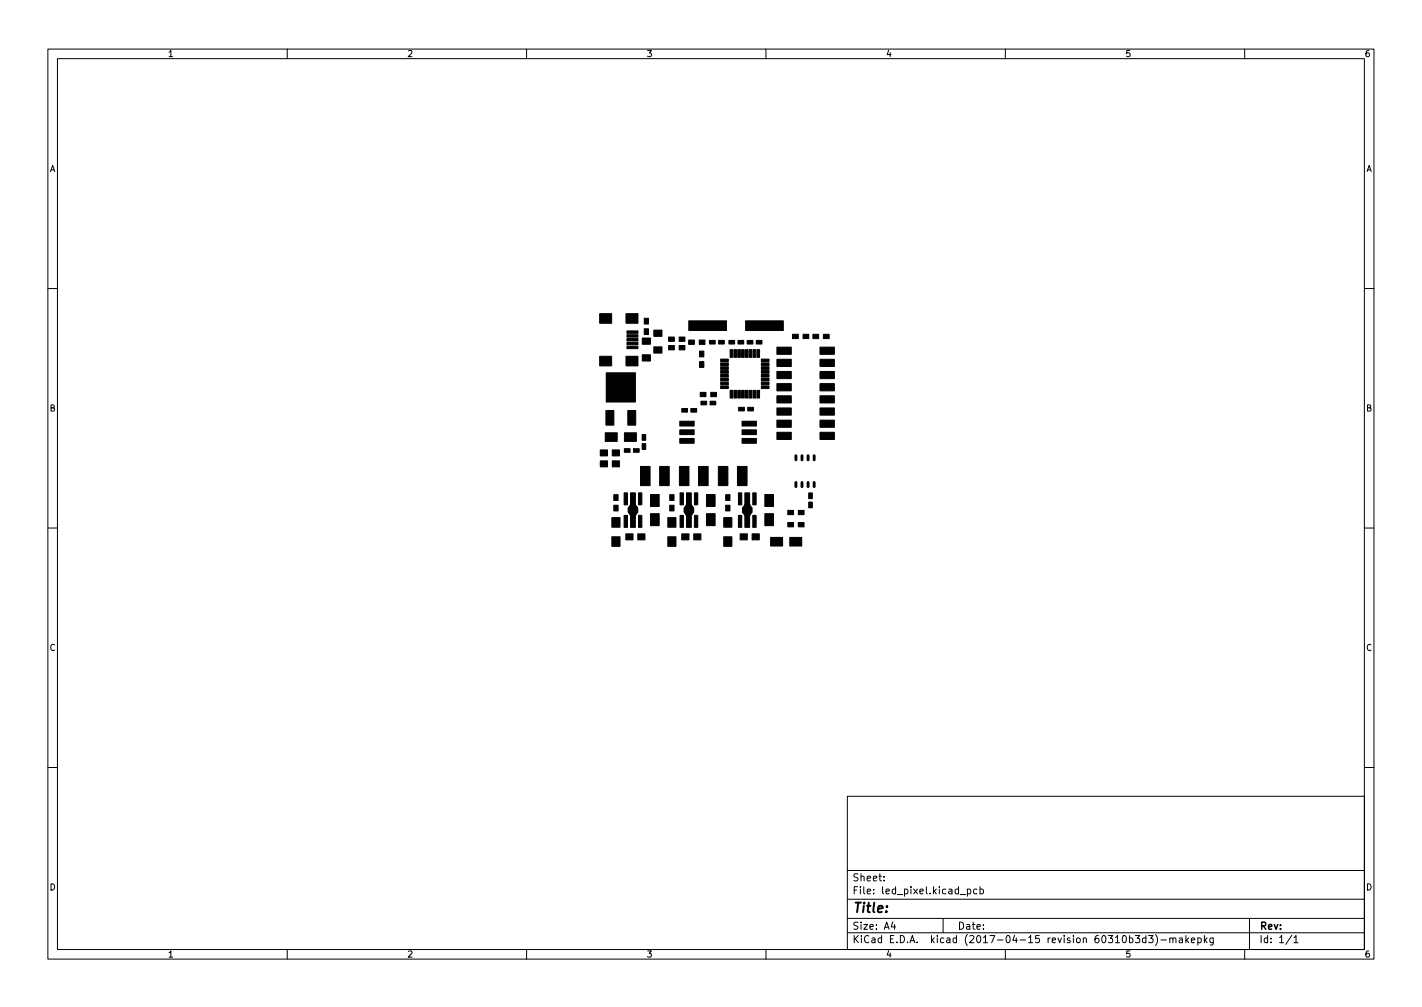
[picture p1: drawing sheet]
<svg xmlns="http://www.w3.org/2000/svg" width="297mm" height="210mm" viewBox="0 0 297 210" stroke-linecap="round" stroke-linejoin="round" font-family="sans-serif">
<defs><g id="words">
<text font-size="2.8" x="178" y="190.6">Title:</text>
<g font-size="2.1">
<text x="178" y="184">Sheet:</text>
<text x="178" y="186.7">File: led_pixel.kicad_pcb</text>
<text x="178" y="196.9">KiCad E.D.A. kicad (2017-04-15 revision 60310b3d3)-makepkg</text>
<text x="178" y="194.1">Size: A4</text>
<text x="200" y="194.1">Date:</text>
<text x="263" y="194.1">Rev:</text>
<text x="263" y="196.9">Id: 1/1</text>
</g>
<g font-size="1.8">
<text x="35" y="11.9">1</text>
<text x="85" y="11.9">2</text>
<text x="135" y="11.9">3</text>
<text x="185" y="11.9">4</text>
<text x="235" y="11.9">5</text>
<text x="285" y="11.9">6</text>
<text x="10.3" y="35.9">A</text>
<text x="285.3" y="35.9">A</text>
<text x="10.3" y="85.9">B</text>
<text x="285.3" y="85.9">B</text>
<text x="10.3" y="135.9">C</text>
<text x="285.3" y="135.9">C</text>
<text x="10.3" y="185.9">D</text>
<text x="285.3" y="185.9">D</text>
<text x="35" y="199.9">1</text>
<text x="85" y="199.9">2</text>
<text x="135" y="199.9">3</text>
<text x="185" y="199.9">4</text>
<text x="235" y="199.9">5</text>
<text x="285" y="199.9">6</text>
</g>
</g></defs>
<g fill="none" stroke="#000" stroke-width=".21">
<path d="M10 10.2h277v190.1h-277zM12 12.2h273v186.1h-273zM60 10.2v2M110 10.2v2M160 10.2v2M210 10.2v2M260 10.2v2M10 60.2h2M285 60.2h2M10 110.2h2M285 110.2h2M10 160.2h2"/>
<path d="M177 166.3h108v32h-108zM285 160.2h2M60 198.3v2M110 198.3v2M160 198.3v2M177 194.8h108M177 191.8h108M177 187.8h108M177 181.8h108M184.6 183.8v.1M184.6 183v.1M186.5 192.5l-.4 1h1"/>
<path d="M186.9 193v1M197 191.8v3M200.6 186.8h1.1M202.1 185.7l.4-.1 .3 .3-.2 .7h-.5M202.1 185.6v1.5M204.1 185.7l-.5-.1-.2 .3 .1 .7h.6M204.7 185.7l.4-.1 .3 .3-.1 .7h-.6M204.7 185.1v1.5M210 198.3v2M237.1 195.3h1l-.5 .6 .4 .1v.7l-.2 .1-.7-.1M239.4 195.9l-.5-.1-.3 .3 .2 .7h.6M239.4 195.3v1.5"/>
<path d="M239.9 195.3h1l-.5 .6 .4 .1v.7l-.2 .1-.7-.1M241.4 195.1a1.72 1.72 0 0 1 0 2.3M242.5 196.3h1.1M244.4 196l.2-.2 .3 .1 .1 .9M244.4 195.8v1M245 196l.2-.2 .4 .1v.9M246.4 195.9h.5l.1 .9M247 196.2l-.5 .1-.2 .2 .2 .3h.5M247.7 195.3v1.5M247.9 196.3l.4 .5M248.3 195.8l-.6 .6M248.9 196.3l.7-.1-.1-.3-.4-.1-.2 .2v.8h.6"/>
<path d="M250.2 195.9l.4-.1 .3 .3-.1 .7h-.6M250.2 195.8v1.5M251.6 195.3v1.5M251.7 196.3l.4 .5M252.1 195.8l-.5 .6M253.4 195.8v1.2l-.3 .3h-.3M253.4 195.9l-.4-.1-.3 .3 .2 .7h.5M260 198.3v2M261 191.8v6.5M269.9 195.3l-1.3 1.9M270.3 195.8l.4-.5v1.5M270.3 196.8h.8"/>
</g>
<g fill="#000" stroke="#000" stroke-width=".21">
<path d="M125.3 74.4h2.5v2h-2.5zM125.3 65.5h2.5v2h-2.5zM130.8 74.4h2.5v2h-2.5zM130.8 65.5h2.5v2h-2.5zM131 72.3h2.3v.5h-2.3zM131 71.5h2.3v.5h-2.3zM131 70.7h2.3v.5h-2.3zM131 69.9h2.3v.5h-2.3zM131 69.1h2.3v.5h-2.3zM134.2 70.6h1.7v1.3h-1.7zM134.2 74.1h1.7v1.3h-1.7zM134.6 68.7h.9v1.2h-.9z"/>
<path d="M134.6 66.5h.9v1.2h-.9zM136.6 72.4h1.7v1.3h-1.7zM136.6 68.9h1.7v1.3h-1.7zM139.7 70.4h1.2v.9h-1.2zM139.7 72.1h1.2v.9h-1.2zM141.9 70.4h1.2v.9h-1.2zM141.9 72.1h1.2v.9h-1.2zM143.9 71h1.2v.9h-1.2zM146.1 75.5h.9v1.2h-.9zM146.1 73.3h.9v1.2h-.9zM146.1 71h1.2v.9h-1.2zM148.2 71.1h1.2v.7h-1.2z"/>
<path d="M150.1 71.1h1.2v.7h-1.2zM150.5 79h1.6v.5h-1.6zM150.5 78.2h1.6v.5h-1.6zM150.5 77.4h1.6v.5h-1.6zM150.5 76.6h1.6v.5h-1.6zM150.5 75.8h1.6v.5h-1.6zM150.5 75h1.6v.5h-1.6zM143.9 67h7.9v2h-7.9zM152.5 73h.6v1.6h-.6zM153.3 73h.6v1.6h-.6zM152.3 71.1h1.2v.7h-1.2zM154.1 73h.6v1.6h-.6z"/>
<path d="M154.9 73h.6v1.6h-.6zM154.2 71.1h1.2v.7h-1.2zM155.7 73h.6v1.6h-.6zM156.1 71.1h1.2v.7h-1.2zM156.5 73h.6v1.6h-.6zM157.3 73h.6v1.6h-.6zM158 71.1h1.2v.7h-1.2zM158.1 73h.6v1.6h-.6zM159 75h1.6v.5h-1.6zM159 75.8h1.6v.5h-1.6zM159 76.6h1.6v.5h-1.6zM159 77.4h1.6v.5h-1.6z"/>
<path d="M159 78.2h1.6v.5h-1.6zM159 79h1.6v.5h-1.6zM155.7 67h7.9v2h-7.9zM162.3 77.6h3v1.5h-3zM162.3 75h3v1.5h-3zM162.3 72.5h3v1.5h-3zM165.6 69.8h1.1v.9h-1.1zM167.7 69.8h1.2v.9h-1.2zM169.8 69.8h1.2v.9h-1.2zM172 69.8h1.2v.9h-1.2zM171.3 77.6h3v1.5h-3zM171.3 75h3v1.5h-3z"/>
<path d="M171.3 72.5h3v1.5h-3zM125.4 96.2h1.5v1.3h-1.5zM125.4 93.9h1.5v1.3h-1.5zM126.4 90.4h2.5v1.8h-2.5zM126.6 85.7h1.6v3.1h-1.6zM126.6 77.8h6.1v6.1h-6.1zM127.9 96.2h1.5v1.3h-1.5zM127.9 93.9h1.5v1.3h-1.5zM130.4 90.4h2.5v1.8h-2.5zM131.1 85.7h1.7v3.1h-1.7zM130.4 93.7h1.2v.7h-1.2zM132.3 93.7h1.2v.7h-1.2z"/>
<path d="M134.1 90.7h.8v1.2h-.8zM134.1 92.6h.8v1.2h-.8zM133.8 97.4h2v4h-2zM137.8 97.4h2v4h-2zM142 91.5h3v1h-3zM142 89.7h3v1h-3zM142 87.9h3v1h-3zM142.4 85.3h1.2v.8h-1.2zM141.9 97.4h2v4h-2zM144.3 85.3h1.2v.8h-1.2zM146.3 81.9h1.2v.9h-1.2zM146.4 83.8h1.2v.7h-1.2z"/>
<path d="M145.9 97.4h2v4h-2zM148.5 81.9h1.2v.9h-1.2zM148.3 83.8h1.2v.7h-1.2zM150.5 80.6h1.6v.5h-1.6zM150.5 79.8h1.6v.5h-1.6zM152.5 81.5h.6v1.6h-.6zM153.3 81.5h.6v1.6h-.6zM154.1 81.5h.6v1.6h-.6zM154.3 85h1.2v.8h-1.2zM154.9 81.5h.6v1.6h-.6zM155 87.9h3v1h-3zM155 89.7h3v1h-3z"/>
<path d="M155 91.5h3v1h-3zM155.7 81.5h.6v1.6h-.6zM156.2 85h1.2v.8h-1.2zM156.5 81.5h.6v1.6h-.6zM157.3 81.5h.6v1.6h-.6zM158.1 81.5h.6v1.6h-.6zM159 79.8h1.6v.5h-1.6zM159 80.6h1.6v.5h-1.6zM162.3 90.3h3v1.5h-3zM162.3 87.7h3v1.5h-3zM162.3 85.2h3v1.5h-3zM162.3 82.6h3v1.5h-3z"/>
<path d="M162.3 80.1h3v1.5h-3zM171.3 90.3h3v1.5h-3zM171.3 87.7h3v1.5h-3zM171.3 85.2h3v1.5h-3zM171.3 82.6h3v1.5h-3zM171.3 80.1h3v1.5h-3zM127.8 108.1h1.7v2h-1.7zM127.8 112.1h1.7v2h-1.7zM128.2 103.3h.9v1.2h-.9zM128.2 105.5h.9v1.2h-.9zM130.4 102.9h.7v2.5h-.7zM130.4 107.6h.7v2.5h-.7z"/>
<path d="M131.7 105.3h1l.5 .8h-2zM130.7 111.5h1.5v1.2h-1.5zM131.7 107.6h1v2.5h-1zM131.7 102.9h1v2.5h-1zM131.2 106.1h2v.8h-2zM131.2 106.9h2l-.5 .8h-1zM133.4 102.9h.7v2.5h-.7zM133.4 107.6h.7v2.5h-.7zM133.2 111.5h1.5v1.2h-1.5zM135.9 107.3h1.8v2.5h-1.8zM135.9 103.3h1.8v2.5h-1.8zM139.5 112.1h1.7v2h-1.7z"/>
<path d="M139.5 108.1h1.7v2h-1.7zM139.9 105.5h.9v1.2h-.9zM139.9 103.3h.9v1.2h-.9zM142.1 102.9h.7v2.5h-.7zM142.1 107.6h.7v2.5h-.7zM143.4 105.3h1l.5 .8h-2zM142.4 111.5h1.5v1.2h-1.5zM143.4 107.6h1v2.5h-1zM143.4 102.9h1v2.5h-1zM142.9 106.1h2v.8h-2zM142.9 106.9h2l-.5 .8h-1zM145.1 102.9h.7v2.5h-.7z"/>
<path d="M145.1 107.6h.7v2.5h-.7zM144.9 111.5h1.5v1.2h-1.5zM147.6 103.3h1.8v2.5h-1.8zM147.6 107.3h1.8v2.5h-1.8zM150 97.4h2v4h-2zM151.2 112.1h1.7v2h-1.7zM151.2 108.1h1.7v2h-1.7zM151.6 105.5h.9v1.2h-.9zM151.6 103.3h.9v1.2h-.9zM154 97.4h2v4h-2zM154.2 107.6h.7v2.5h-.7zM154.2 102.9h.7v2.5h-.7z"/>
<path d="M155.6 105.3h1l.5 .8h-2zM154.6 111.5h1.5v1.2h-1.5zM155.6 102.9h1v2.5h-1zM155.6 107.6h1v2.5h-1zM155.1 106.9h2l-.5 .8h-1zM155.1 106.1h2v.8h-2zM157.2 107.6h.7v2.5h-.7zM157.2 102.9h.7v2.5h-.7zM157.1 111.5h1.5v1.2h-1.5zM161 112.2h2.5v1.8h-2.5zM159.8 107.3h1.8v2.5h-1.8zM159.8 103.3h1.8v2.5h-1.8z"/>
<path d="M165 112.2h2.5v1.8h-2.5zM164.6 109.1h1.2v.9h-1.2zM164.6 106.6h1.2v.9h-1.2zM166.8 109.1h1.2v.9h-1.2zM166.8 106.6h1.2v.9h-1.2zM168.9 104.8h.8v1.2h-.8zM168.9 102.9h.8v1.2h-.8z"/>
</g>
<path d="M166.3 95.2v.8M167.5 95.2v.8M168.8 95.2v.8M170.1 95.2v.8M166.3 100.7v.9M167.5 100.7v.9M168.8 100.7v.9M170.1 100.7v.9" fill="none" stroke="#000" stroke-width=".61"/>
<use href="#words"/>
</svg>
